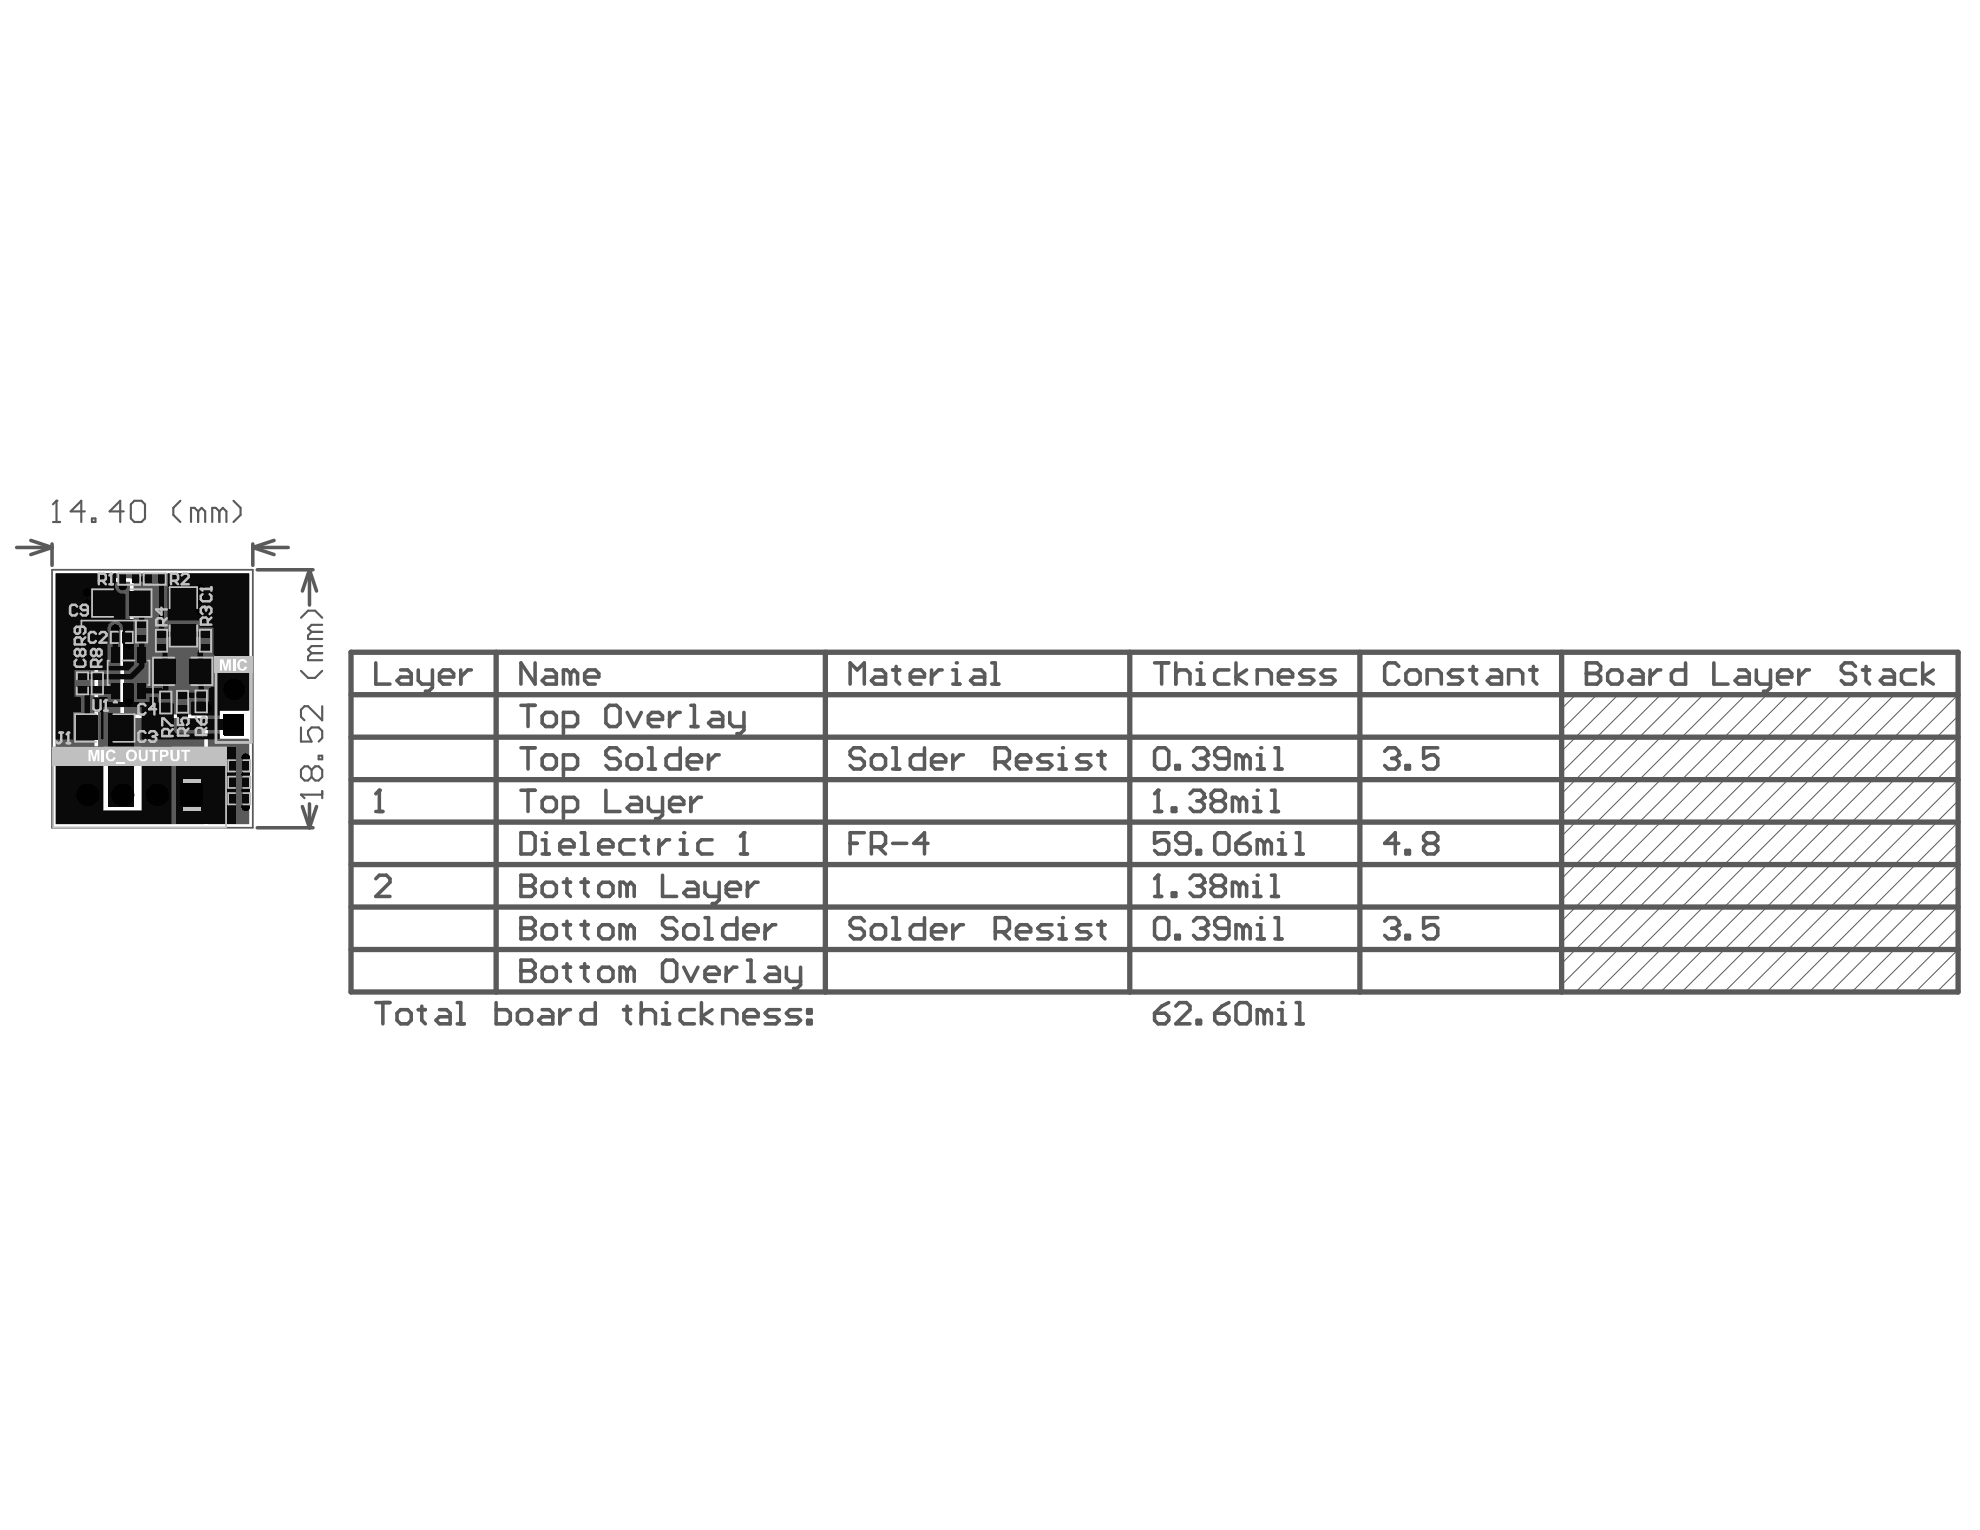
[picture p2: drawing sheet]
<svg xmlns="http://www.w3.org/2000/svg" width="279mm" height="216mm" viewBox="0 0 279 216" stroke-linecap="round" stroke-linejoin="round" font-family="sans-serif">
<g fill="none" stroke="#5a5a5a" stroke-width=".75">
<path d="M49.5 98h226.8M49.5 92h226.8v48h-226.8zM70 92v48M116.5 92v48M159.4 92v48M191.9 92v48M220.4 92v48M49.5 116h226.8M49.5 110h226.8M49.5 104h226.8M49.5 134h226.8M49.5 128h226.8"/>
<path d="M49.5 122h226.8"/>
</g>
<g fill="none" stroke="#5a5a5a" stroke-width=".14">
<path d="M222.3 98l-1.9 2M225.3 98l-4.9 5M228.3 98l-7.9 8M231.3 98l-10.9 11M234.3 98l-13.9 14M237.3 98l-16.9 17M240.3 98l-19.9 20M243.3 98l-22.9 23M246.3 98l-25.9 26M249.3 98l-28.9 29M252.3 98l-31.9 32M255.3 98l-34.9 35"/>
<path d="M258.3 98l-37.9 38M261.3 98l-40.9 41M264.3 98l-42 42M267.3 98l-42 42M270.3 98l-42 42M273.3 98l-42 42M276.3 98l-42 42M276.3 119l-21 21M276.3 116l-24 24M276.3 113l-27 27M276.3 110l-30 30M276.3 107l-33 33"/>
<path d="M276.3 104l-36 36M276.3 101l-39 39M276.3 137l-3 3M276.3 134l-6 6M276.3 131l-9 9M276.3 128l-12 12M276.3 125l-15 15M276.3 122l-18 18"/>
</g>
<path d="M53 93.5v3h2M56.5 94.5h1l.5 .5v1.5h-1.5l-.5-.5 .5-.5h1.5M59 94.5v1.5l.5 .5h1.5M61 94.5v2.5l-.5 .5h-.5M62 95.5h2v-.5l-.5-.5h-1l-.5 .5v1l.5 .5h1M65 94.5v2M66.5 94.5h-.5l-1 1M53 114.5h1M53.5 111.5v3M53 124l.5-.5h1l.5 .5v.5l-2 2h2" fill="none" stroke="#5a5a5a" stroke-width=".5"/>
<circle cx="53.5" cy="111.5" r=".25" fill="#5a5a5a"/>
<path d="M75.5 93.5v3l-2-3v3M77 94.5h1l.5 .5v1.5h-1.5l-.5-.5 .5-.5h1.5M80.5 95l-.5-.5h-.5v2M80.5 95v1.5M80.5 95l.5-.5 .5 .5v1.5M82.5 95.5h2v-.5l-.5-.5h-1l-.5 .5v1l.5 .5h1M53.5 111.5l-.5 .5M73.5 135.5v3h1.5l.5-.5v-.5l-.5-.5h-1.5" fill="none" stroke="#5a5a5a" stroke-width=".5"/>
<circle cx="73.5" cy="137" r=".25" fill="#5a5a5a"/>
<g fill="none" stroke="#5a5a5a" stroke-width=".5">
<path d="M73.5 135.5h1.5l.5 .5v.5l-.5 .5h-1.5M73.5 129.5v3h1.5l.5-.5v-.5l-.5-.5h-1.5M77 136.5h1l.5 .5v1l-.5 .5h-1l-.5-.5v-1zM79.5 136.5h1M80 136v2l.5 .5M82 136.5h1M82.5 136v2l.5 .5M84.5 137l.5-.5h1l.5 .5v1l-.5 .5h-1l-.5-.5zM88.5 137l-.5-.5h-.5v2M88.5 137v1.5M88.5 137l.5-.5 .5 .5v1.5M94 135.5h1l.5 .5v2l-.5 .5h-1l-.5-.5v-2z"/>
<path d="M96.5 136.5l1 2 1-2M99.5 137.5h2v-.5l-.5-.5h-1l-.5 .5v1l.5 .5h1M102.5 136.5v2M104 136.5h-.5l-1 1M105.5 135.5h.5v3M105.5 138.5h1M108.5 136.5h1l.5 .5v1.5h-1.5l-.5-.5 .5-.5h1.5M111 136.5v1.5l.5 .5h1.5M113 136.5v2.5l-.5 .5h-.5"/>
</g>
<circle cx="73.5" cy="131" r=".25" fill="#5a5a5a"/>
<g fill="none" stroke="#5a5a5a" stroke-width=".5">
<path d="M73.5 129.5h1.5l.5 .5v.5l-.5 .5h-1.5M73.5 123.5v3h1.5l.5-.5v-.5l-.5-.5h-1.5M77 130.5h1l.5 .5v1l-.5 .5h-1l-.5-.5v-1zM79.5 130.5h1M80 130v2l.5 .5M82 130.5h1M82.5 130v2l.5 .5M84.5 131l.5-.5h1l.5 .5v1l-.5 .5h-1l-.5-.5zM88.5 131l-.5-.5h-.5v2M88.5 131v1.5M88.5 131l.5-.5 .5 .5v1.5M95.5 130l-.5-.5h-1l-.5 .5v.5l.5 .5h1l.5 .5v.5l-.5 .5h-1l-.5-.5"/>
<path d="M97 130.5h1l.5 .5v1l-.5 .5h-1l-.5-.5v-1zM99.5 129.5h.5v3M99.5 132.5h1M104 129.5v3h-1.5l-.5-.5v-1l.5-.5h1.5M105 131.5h2v-.5l-.5-.5h-1l-.5 .5v1l.5 .5h1M108 130.5v2M109.5 130.5h-.5l-1 1"/>
</g>
<circle cx="73.5" cy="125" r=".25" fill="#5a5a5a"/>
<g fill="none" stroke="#5a5a5a" stroke-width=".5">
<path d="M73.5 117.5h1.5l.5 .5v2l-.5 .5h-1.5zM76.5 118.5h.5v2M73.5 123.5h1.5l.5 .5v.5l-.5 .5h-1.5M76.5 120.5h1M77 124.5h1l.5 .5v1l-.5 .5h-1l-.5-.5v-1zM79.5 124.5h1M80 124v2l.5 .5M82 124.5h1M82.5 124v2l.5 .5M84.5 125l.5-.5h1l.5 .5v1l-.5 .5h-1l-.5-.5zM88.5 125l-.5-.5h-.5v2M88.5 125v1.5"/>
<path d="M88.5 125l.5-.5 .5 .5v1.5M93.5 123.5v3h2M97 124.5h1l.5 .5v1.5h-1.5l-.5-.5 .5-.5h1.5M99.5 124.5v1.5l.5 .5h1.5M101.5 124.5v2.5l-.5 .5h-.5M102.5 125.5h2v-.5l-.5-.5h-1l-.5 .5v1l.5 .5h1M105.5 124.5v2M107 124.5h-.5l-1 1"/>
</g>
<circle cx="77" cy="117.5" r=".25" fill="#5a5a5a"/>
<path d="M79 119.5h2v-.5l-.5-.5h-1l-.5 .5v1l.5 .5h1M82 117.5h.5v3M84.5 119.5h2v-.5l-.5-.5h-1l-.5 .5v1l.5 .5h1M89.5 118.5h-1.5l-.5 .5v1l.5 .5h1.5M90.5 118.5h1M91 118v2l.5 .5M93 118.5v2M94.5 118.5h-.5l-1 1M96 118.5h.5v2M82 120.5h1M96 120.5h1" fill="none" stroke="#5a5a5a" stroke-width=".5"/>
<circle cx="96.5" cy="117.5" r=".25" fill="#5a5a5a"/>
<path d="M100.5 118.5h-1.5l-.5 .5v1l.5 .5h1.5M105 117.5v3M104.5 120.5h1" fill="none" stroke="#5a5a5a" stroke-width=".5"/>
<circle cx="105" cy="117.5" r=".25" fill="#5a5a5a"/>
<g fill="none" stroke="#5a5a5a" stroke-width=".5">
<path d="M73.5 99.5h2M74.5 99.5v3M97.5 99.5h.5v3M120 96.5v-3l1 1 1-1v3M123.5 94.5h1l.5 .5v1.5h-1.5l-.5-.5 .5-.5h1.5M126 94.5h1M126.5 94v2l.5 .5M128.5 95.5h2v-.5l-.5-.5h-1l-.5 .5v1l.5 .5h1M131.5 94.5v2M133 94.5h-.5l-1 1M134.4 94.5h.5v2M134.4 96.5h1"/>
<path d="M73.5 111.5h2M73.5 105.5h2M74.5 105.5v3M74.5 111.5v3M77 112.5h1l.5 .5v1l-.5 .5h-1l-.5-.5v-1zM77 100.5h1l.5 .5v1l-.5 .5h-1l-.5-.5v-1zM77 106.5h1l.5 .5v1l-.5 .5h-1l-.5-.5v-1zM79.5 114.5h1.5l.5-.5v-1l-.5-.5h-1.5v3M79.5 108.5h1.5l.5-.5v-1l-.5-.5h-1.5v3M79.5 102.5h1.5l.5-.5v-1l-.5-.5h-1.5v3M85.5 111.5v3h2M85.5 100l.5-.5h1l.5 .5v2l-.5 .5h-1l-.5-.5z"/>
<path d="M87.5 106l-.5-.5h-1l-.5 .5v.5l.5 .5h1l.5 .5v.5l-.5 .5h-1l-.5-.5M88.5 107l.5-.5h1l.5 .5v1l-.5 .5h-1l-.5-.5zM88.5 100.5l1 2 1-2M89 112.5h1l.5 .5v1.5h-1.5l-.5-.5 .5-.5h1.5M91.5 112.5v1.5l.5 .5h1.5M91.5 101.5h2v-.5l-.5-.5h-1l-.5 .5v1l.5 .5h1M91.5 105.5h.5v3M91.5 108.5h1M93.5 112.5v2.5l-.5 .5h-.5M94.5 113.5h2v-.5l-.5-.5h-1l-.5 .5v1l.5 .5h1M94.5 100.5v2M96 105.5v3h-1.5l-.5-.5v-1l.5-.5h1.5"/>
<path d="M96 100.5h-.5l-1 1M97 107.5h2v-.5l-.5-.5h-1l-.5 .5v1l.5 .5h1M97.5 112.5v2M97.5 102.5h1M99 112.5h-.5l-1 1M100 106.5v2M100.5 100.5h1l.5 .5v1.5h-1.5l-.5-.5 .5-.5h1.5M101.5 106.5h-.5l-1 1M103 100.5v1.5l.5 .5h1.5M105 117.5l-.5 .5M105 100.5v2.5l-.5 .5h-.5"/>
</g>
<circle cx="134.9" cy="93.5" r=".25" fill="#5a5a5a"/>
<g fill="none" stroke="#5a5a5a" stroke-width=".5">
<path d="M137.4 94.5h1l.5 .5v1.5h-1.5l-.5-.5 .5-.5h1.5M139.9 96.5h1M139.9 93.5h.5v3M122 130l-.5-.5h-1l-.5 .5v.5l.5 .5h1l.5 .5v.5l-.5 .5h-1l-.5-.5M123 131l.5-.5h1l.5 .5v1l-.5 .5h-1l-.5-.5zM126 129.5h.5v3M126 132.5h1M130.5 129.5v3h-1.5l-.5-.5v-1l.5-.5h1.5M131.5 131.5h2v-.5l-.5-.5h-1l-.5 .5v1l.5 .5h1M134.4 130.5v2M135.9 130.5h-.5l-1 1M140.4 131.5h1.5l.5-.5v-1l-.5-.5h-1.5v3"/>
<path d="M141.4 131.5l1 1M143.4 131.5h2v-.5l-.5-.5h-1l-.5 .5v1l.5 .5h1M148.4 130.5h-1.5l-.5 .5 .5 .5h1l.5 .5-.5 .5h-1.5M149.4 132.5h1M149.4 130.5h.5v2"/>
</g>
<circle cx="149.9" cy="129.5" r=".25" fill="#5a5a5a"/>
<g fill="none" stroke="#5a5a5a" stroke-width=".5">
<path d="M120 119h1M122 117.5h-2v3M122 106l-.5-.5h-1l-.5 .5v.5l.5 .5h1l.5 .5v.5l-.5 .5h-1l-.5-.5M123 119.5h1.5l.5-.5v-1l-.5-.5h-1.5v3M123 107l.5-.5h1l.5 .5v1l-.5 .5h-1l-.5-.5zM124 119.5l1 1M126 119h2M126 105.5h.5v3M126 108.5h1M130.5 105.5v3h-1.5l-.5-.5v-1l.5-.5h1.5M131 119h-2l1.5-1.5v3M131.5 107.5h2v-.5l-.5-.5h-1l-.5 .5v1l.5 .5h1"/>
<path d="M134.4 106.5v2M135.9 106.5h-.5l-1 1M140.4 107.5h1.5l.5-.5v-1l-.5-.5h-1.5v3M141.4 107.5l1 1M143.4 107.5h2v-.5l-.5-.5h-1l-.5 .5v1l.5 .5h1M148.4 106.5h-1.5l-.5 .5 .5 .5h1l.5 .5-.5 .5h-1.5M149.4 108.5h1M149.4 106.5h.5v2M153.9 130.5h-1.5l-.5 .5 .5 .5h1l.5 .5-.5 .5h-1.5M154.9 130.5h1M155.4 130v2l.5 .5"/>
</g>
<circle cx="149.9" cy="105.5" r=".25" fill="#5a5a5a"/>
<path d="M162.9 93.5h2M163.9 93.5v3M165.9 93.5v3M165.9 95l.5-.5h1l.5 .5v1.5M168.9 94.5h.5v2M168.9 96.5h1M153.9 106.5h-1.5l-.5 .5 .5 .5h1l.5 .5-.5 .5h-1.5M154.9 106.5h1M155.4 106v2l.5 .5" fill="none" stroke="#5a5a5a" stroke-width=".5"/>
<circle cx="169.4" cy="93.5" r=".25" fill="#5a5a5a"/>
<path d="M173.4 94.5h-1.5l-.5 .5v1l.5 .5h1.5M174.4 93.5v3M175.9 94.5l-1.5 1 1.5 1M177.4 96.5v-2h1.5l.5 .5v1.5M180.4 95.5h2v-.5l-.5-.5h-1l-.5 .5v1l.5 .5h1M185.4 94.5h-1.5l-.5 .5 .5 .5h1l.5 .5-.5 .5h-1.5M188.4 94.5h-1.5l-.5 .5 .5 .5h1l.5 .5-.5 .5h-1.5M163.4 129.5h1l.5 .5v2l-.5 .5h-1l-.5-.5v-2zM165.9 132h.5v.5h-.5zM168.4 130l.5-.5h1l.5 .5v.5" fill="none" stroke="#5a5a5a" stroke-width=".5"/>
<circle cx="170.4" cy="130.5" r=".25" fill="#5a5a5a"/>
<path d="M169.4 131h.5M169.9 131l.5 .5v.5l-.5 .5h-1l-.5-.5M170.4 130.5l-.5 .5M173.4 131h-1.5l-.5-.5v-.5l.5-.5h1l.5 .5v2l-.5 .5h-1l-.5-.5M175.4 131l-.5-.5h-.5v2M175.4 131v1.5M175.4 131l.5-.5 .5 .5v1.5M177.4 132.5h1M177.4 130.5h.5v2" fill="none" stroke="#5a5a5a" stroke-width=".5"/>
<circle cx="177.9" cy="129.5" r=".25" fill="#5a5a5a"/>
<path d="M162.9 126.5h1M163.4 123.5v3M179.9 132.5h1M179.9 129.5h.5v3" fill="none" stroke="#5a5a5a" stroke-width=".5"/>
<circle cx="163.4" cy="123.5" r=".25" fill="#5a5a5a"/>
<path d="M163.4 123.5l-.5 .5M165.4 126h.5v.5h-.5zM167.9 124l.5-.5h1l.5 .5v.5" fill="none" stroke="#5a5a5a" stroke-width=".5"/>
<circle cx="169.9" cy="124.5" r=".25" fill="#5a5a5a"/>
<path d="M168.9 125h.5M169.4 125l.5 .5v.5l-.5 .5h-1l-.5-.5M169.9 124.5l-.5 .5M171.4 125h1M171.4 125l-.5 .5v.5l.5 .5h1l.5-.5v-.5l-.5-.5M171.4 125l-.5-.5v-.5l.5-.5h1l.5 .5v.5l-.5 .5M174.9 125l-.5-.5h-.5v2M174.9 125v1.5M174.9 125l.5-.5 .5 .5v1.5M176.9 126.5h1M176.9 124.5h.5v2" fill="none" stroke="#5a5a5a" stroke-width=".5"/>
<circle cx="177.4" cy="123.5" r=".25" fill="#5a5a5a"/>
<g fill="none" stroke="#5a5a5a" stroke-width=".5">
<path d="M164.9 117.5h-2v1.5l1-.5h.5l.5 .5v1l-.5 .5h-1l-.5-.5M167.9 119h-1.5l-.5-.5v-.5l.5-.5h1l.5 .5v2l-.5 .5h-1l-.5-.5M171.4 118l.5-.5h1l.5 .5v2l-.5 .5h-1l-.5-.5zM174.4 119h1.5l.5 .5v.5l-.5 .5h-1l-.5-.5zM176.4 117.5l-1 .5-1 1M178.4 119l-.5-.5h-.5v2M178.4 119v1.5M178.4 119l.5-.5 .5 .5v1.5M180.4 118.5h.5v2M168.9 120h.5v.5h-.5zM179.4 126.5h1M179.4 123.5h.5v3"/>
<path d="M180.4 120.5h1"/>
</g>
<circle cx="180.9" cy="117.5" r=".25" fill="#5a5a5a"/>
<path d="M162.9 114.5h1M163.4 111.5v3M182.9 117.5h.5v3M182.9 120.5h1" fill="none" stroke="#5a5a5a" stroke-width=".5"/>
<circle cx="163.4" cy="111.5" r=".25" fill="#5a5a5a"/>
<path d="M163.4 111.5l-.5 .5M165.4 114h.5v.5h-.5zM167.9 112l.5-.5h1l.5 .5v.5" fill="none" stroke="#5a5a5a" stroke-width=".5"/>
<circle cx="169.9" cy="112.5" r=".25" fill="#5a5a5a"/>
<path d="M168.9 113h.5M169.4 113l.5 .5v.5l-.5 .5h-1l-.5-.5M169.9 112.5l-.5 .5M171.4 113h1M171.4 113l-.5 .5v.5l.5 .5h1l.5-.5v-.5l-.5-.5M171.4 113l-.5-.5v-.5l.5-.5h1l.5 .5v.5l-.5 .5M174.9 113l-.5-.5h-.5v2M174.9 113v1.5M174.9 113l.5-.5 .5 .5v1.5M176.9 114.5h1M176.9 112.5h.5v2" fill="none" stroke="#5a5a5a" stroke-width=".5"/>
<circle cx="177.4" cy="111.5" r=".25" fill="#5a5a5a"/>
<path d="M163.4 105.5h1l.5 .5v2l-.5 .5h-1l-.5-.5v-2zM165.9 108h.5v.5h-.5zM168.4 106l.5-.5h1l.5 .5v.5M179.4 114.5h1M179.4 111.5h.5v3" fill="none" stroke="#5a5a5a" stroke-width=".5"/>
<circle cx="170.4" cy="106.5" r=".25" fill="#5a5a5a"/>
<path d="M169.4 107h.5M169.9 107l.5 .5v.5l-.5 .5h-1l-.5-.5M170.4 106.5l-.5 .5M173.4 107h-1.5l-.5-.5v-.5l.5-.5h1l.5 .5v2l-.5 .5h-1l-.5-.5M175.4 107l-.5-.5h-.5v2M175.4 107v1.5M175.4 107l.5-.5 .5 .5v1.5M177.4 108.5h1M177.4 106.5h.5v2" fill="none" stroke="#5a5a5a" stroke-width=".5"/>
<circle cx="177.9" cy="105.5" r=".25" fill="#5a5a5a"/>
<g fill="none" stroke="#5a5a5a" stroke-width=".5">
<path d="M197.4 94l-.5-.5h-1l-.5 .5v2l.5 .5h1l.5-.5M198.4 95l.5-.5h1l.5 .5v1l-.5 .5h-1l-.5-.5zM201.4 96.5v-2h1.5l.5 .5v1.5M206.4 94.5h-1.5l-.5 .5 .5 .5h1l.5 .5-.5 .5h-1.5M207.4 94.5h1M207.9 94v2l.5 .5M210.4 94.5h1l.5 .5v1.5h-1.5l-.5-.5 .5-.5h1.5M212.9 96.5v-2h1.5l.5 .5v1.5M215.9 94.5h1M216.4 94v2l.5 .5M179.9 108.5h1M179.9 105.5h.5v3"/>
<path d="M195.4 130l.5-.5h1l.5 .5v.5"/>
</g>
<circle cx="197.4" cy="130.5" r=".25" fill="#5a5a5a"/>
<path d="M195.4 106l.5-.5h1l.5 .5v.5M197.4 119h-2l1.5-1.5v3M201.4 119l-.5-.5v-.5l.5-.5h1l.5 .5v.5l-.5 .5M201.4 119l-.5 .5v.5l.5 .5h1l.5-.5v-.5l-.5-.5M201.4 119h1M196.4 131h.5M196.9 131l.5 .5v.5l-.5 .5h-1l-.5-.5M197.4 130.5l-.5 .5M198.4 132h.5v.5h-.5zM198.4 120h.5v.5h-.5zM202.9 129.5h-2v1.5l1-.5h.5l.5 .5v1l-.5 .5h-1l-.5-.5" fill="none" stroke="#5a5a5a" stroke-width=".5"/>
<circle cx="197.4" cy="106.5" r=".25" fill="#5a5a5a"/>
<path d="M223.9 93.5v3h1.5l.5-.5v-.5l-.5-.5h-1.5M196.4 107h.5M196.9 107l.5 .5v.5l-.5 .5h-1l-.5-.5M197.4 106.5l-.5 .5M198.4 108h.5v.5h-.5zM202.9 105.5h-2v1.5l1-.5h.5l.5 .5v1l-.5 .5h-1l-.5-.5" fill="none" stroke="#5a5a5a" stroke-width=".5"/>
<circle cx="223.9" cy="95" r=".25" fill="#5a5a5a"/>
<g fill="none" stroke="#5a5a5a" stroke-width=".5">
<path d="M223.9 93.5h1.5l.5 .5v.5l-.5 .5h-1.5M226.9 95l.5-.5h1l.5 .5v1l-.5 .5h-1l-.5-.5zM230.4 94.5h1l.5 .5v1.5h-1.5l-.5-.5 .5-.5h1.5M232.9 94.5v2M234.4 94.5h-.5l-1 1M237.8 93.5v3h-1.4l-.5-.5v-1l.5-.5h1.4M241.8 93.5v3h2M245.3 94.5h1l.5 .5v1.5h-1.5l-.5-.5 .5-.5h1.5M247.8 94.5v1.5l.5 .5h1.5M249.8 94.5v2.5l-.5 .5h-.5M250.8 95.5h2v-.5l-.5-.5h-1l-.5 .5v1l.5 .5h1M253.8 94.5v2"/>
<path d="M255.3 94.5h-.5l-1 1M261.8 94l-.5-.5h-1l-.5 .5v.5l.5 .5h1l.5 .5v.5l-.5 .5h-1l-.5-.5M262.8 94.5h1M263.3 94v2l.5 .5M265.8 94.5h1l.5 .5v1.5h-1.5l-.5-.5 .5-.5h1.5M270.3 94.5h-1.5l-.5 .5v1l.5 .5h1.5M271.3 93.5v3M272.8 94.5l-1.5 1 1.5 1M53 141.5h2M54 141.5v3M56 143l.5-.5h1l.5 .5v1l-.5 .5h-1l-.5-.5zM59 142.5h1"/>
<path d="M59.5 142v2l.5 .5M62 142.5h1l.5 .5v1.5h-1.5l-.5-.5 .5-.5h1.5M64.5 141.5h.5v3M64.5 144.5h1M70 141.5v3h1.5l.5-.5v-1l-.5-.5h-1.5M73 143l.5-.5h1l.5 .5v1l-.5 .5h-1l-.5-.5zM76.5 142.5h1l.5 .5v1.5h-1.5l-.5-.5 .5-.5h1.5M79 142.5v2M80.5 142.5h-.5l-1 1M84 141.5v3h-1.5l-.5-.5v-1l.5-.5h1.5M88 142.5h1M88.5 142v2l.5 .5"/>
<path d="M90.5 143l.5-.5h1l.5 .5v1.5M90.5 141.5v3M93.5 144.5h1M93.5 142.5h.5v2"/>
</g>
<circle cx="94" cy="141.5" r=".25" fill="#5a5a5a"/>
<g fill="none" stroke="#5a5a5a" stroke-width=".5">
<path d="M98 142.5h-1.5l-.5 .5v1l.5 .5h1.5M99 141.5v3M100.5 142.5l-1.5 1 1.5 1M102 144.5v-2h1.5l.5 .5v1.5M105 143.5h2v-.5l-.5-.5h-1l-.5 .5v1l.5 .5h1M110 142.5h-1.5l-.5 .5 .5 .5h1l.5 .5-.5 .5h-1.5M113 142.5h-1.5l-.5 .5 .5 .5h1l.5 .5-.5 .5h-1.5M114 142.5h.5v.5h-.5zM114 144h.5v.5h-.5zM162.9 143h1.5l.5 .5v.5l-.5 .5h-1l-.5-.5zM164.9 141.5l-1 .5-1 1M165.9 142l.5-.5h1l.5 .5v.5l-2 2h2"/>
<path d="M168.9 144h.5v.5h-.5zM171.4 143h1.5l.5 .5v.5l-.5 .5h-1l-.5-.5zM173.4 141.5l-1 .5-1 1M174.4 142l.5-.5h1l.5 .5v2l-.5 .5h-1l-.5-.5zM178.4 143l-.5-.5h-.5v2M178.4 143v1.5M178.4 143l.5-.5 .5 .5v1.5M180.4 142.5h.5v2M180.4 144.5h1"/>
</g>
<circle cx="180.9" cy="141.5" r=".25" fill="#5a5a5a"/>
<g fill="none" stroke="#5a5a5a" stroke-width=".5">
<path d="M2.3 77.3h5M4.3 76.3l3 1M7.3 77.3l-3 1M7.3 76.8v3M35.7 77.3l3 1M35.7 77.3h5M35.7 76.8v3M38.7 76.3l-3 1M36.3 80.4h7.9M43.7 80.4l1 3M43.7 80.4l-1 3M43.7 80.4v5"/>
<path d="M36.3 116.8h7.9M42.7 113.8l1 3M43.7 113.4v3.4M44.7 113.8l-1 3M182.9 144.5h1M182.9 141.5h.5v3"/>
</g>
<path d="M7.3 80.4h28.4v36.4h-28.4z" fill="none" stroke="#5a5a5a" stroke-width=".25"/>
<path d="M7.5 73.7h1M8 70.7v3" fill="none" stroke="#5a5a5a" stroke-width=".3"/>
<circle cx="8" cy="70.7" r=".15" fill="#5a5a5a"/>
<g fill="none" stroke="#5a5a5a" stroke-width=".3">
<path d="M8 70.7l-.5 .5M12 72.2h-2l1.5-1.5v3M13 73.2h.5v.5h-.5zM17.5 72.2h-2l1.5-1.5v3M18.5 71.2l.5-.5h1l.5 .5v2l-.5 .5h-1l-.5-.5zM25.5 70.7l-1 1v1l1 1M28 72.2l-.5-.5h-.5v2M28 72.2v1.5M28 72.2l.5-.5 .5 .5v1.5M30.9 72.2l-.4-.5h-.5v2M30.9 72.2v1.5M30.9 72.2l.5-.5 .5 .5v1.5"/>
<path d="M32.9 70.7l1 1v1l-1 1M42.5 112.1h3M45.5 111.6v1"/>
</g>
<circle cx="42.5" cy="112.1" r=".15" fill="#5a5a5a"/>
<g fill="none" stroke="#5a5a5a" stroke-width=".3">
<path d="M42.5 94.7l1 1h1l1-1M42.5 87.2l1-1h1l1 1M44 89.2l-.5 .5v.5h2M44 92.2l-.5 .5v.5h2M44 92.2h1.5M44 89.2h1.5M45.5 99.7v2l-2-2h-.5l-.5 .5v1l.5 .5M45.5 91.2h-1.5l-.5 .5 .5 .5M45.5 88.2h-1.5l-.5 .5 .5 .5M42.5 112.1l.5 .5M42.5 102.6v2h1.5l-.5-1v-.5l.5-.5h1l.5 .5v1l-.5 .5M44 108.6l-.5-.5h-.5l-.5 .5v1l.5 .5h.5l.5-.5"/>
<path d="M44 108.6l.5-.5h.5l.5 .5v1l-.5 .5h-.5l-.5-.5M44 108.6v1M45 106.6h.5v.5h-.5z"/>
</g>
<g fill="#5a5a5a">
<path d="M7.9 80.9h27.3v19.3l-.2 .1h-4v3.9h4l.2 .1v12h-5.9v-15a.51 .51 0 0 0-.5-.5h-11.3v-11.3l.9-.1 .4-.2v-.2v-6.9l-.2-.4-.3-.1h-4.6l-.3 .2-.1 .4v25.8h-5.4z"/>
<path d="M13.8 82.1l4.5 .1v6.7h-1.3v12.4h11.8v15h-4.6v-8.3h-10.4z"/>
</g>
<g fill="#000">
<circle cx="12.3" cy="83.6" r=".59"/>
<circle cx="12.3" cy="86.7" r=".59"/>
<circle cx="12.3" cy="85.2" r=".59"/>
<circle cx="16.3" cy="88.7" r=".59"/>
<circle cx="17.3" cy="82.7" r=".59"/>
<circle cx="18.1" cy="91" r=".59"/>
<circle cx="18.2" cy="99.1" r=".59"/>
<circle cx="28.3" cy="86.2" r=".59"/>
<circle cx="28.3" cy="84.6" r=".59"/>
<circle cx="28.3" cy="83" r=".59"/>
<circle cx="29.4" cy="99.9" r=".59"/>
<circle cx="33" cy="97.3" r="1.48"/>
<circle cx="12.3" cy="112.2" r="1.57"/>
<circle cx="17.2" cy="112.2" r="1.57"/>
<circle cx="22.2" cy="112.2" r="1.57"/>
<circle cx="22.4" cy="100.1" r=".59"/>
<circle cx="34.7" cy="109.2" r=".59"/>
<circle cx="34.7" cy="111.6" r=".59"/>
<circle cx="34.7" cy="106.9" r=".59"/>
<circle cx="34.7" cy="113.9" r=".59"/>
</g>
<g fill="#000">
<path d="M25.5 110.6h3.1v3.1h-3.1z" fill-rule="evenodd"/>
<path d="M31.5 100.8h3v3h-3z" fill-rule="evenodd"/>
</g>
<g fill="#0a0a0a">
<path d="M7.9 105.3h6.7v9.1h5.4v-9.1h4.2v11h-16.3z"/>
<path d="M13.2 98.4h2v.7h2.2v-2.7l1.3-.1 .2 .3v2.5h2.2v-.7h1.2v.8h2.1l.1 .2v3.6l.2 .3 .2 .2h6.1v.7l-.2 .1h-10.8v-4.5h-5.4v4.5h-.3v-3.8h-1.1z"/>
<path d="M23.7 80.9h11.5v19.3l-.2 .1h-4v.7h-4l-.1-1.8 .1-.2h2.5v-1.9l.2-.1h.6v-4.5l-.2-.2v-3.8h-2v-1h-4.4z"/>
<path d="M7.9 80.9h8.5v1.3a1.1 1.1 0 0 0 0 1.1 1.1 1.1 0 0 0 1.1 .5l.2 .1v3.4h1.2v6.5l-.7 .8h-7.7v3.7l.9 .1v2.1h-1.1v3.8h-2.4zM15.7 87.8a1.09 1.09 0 0 0-.4 1.5v1.5h-.1v3.2h2.2v-3.2h-.2v-1.5a1.1 1.1 0 0 0-.2-1.4 1.1 1.1 0 0 0-1.3-.1z"/>
</g>
<g fill="none" stroke="#0a0a0a" stroke-width=".75">
<path d="M11.7 97.5h-.1M12.3 97.5v4.9M16.3 88.7v3.7M17.3 81.7v1M17.3 82.7h.1M18.1 89.9v1.1M18.1 97.5l.1 1.6M19.2 81.7h1.7M19.7 85.1l.3 .3v2.8M20 90v4l-1.5 1.5h-6.9M22.8 91.3l.5 .5 .1 6.4-.7-.7h-2.7M22.8 81.7v7.8h6.2"/>
<path d="M28.4 99.9h1M29 91.3l-.7 .7 .1 6.1h-2.6M22.4 100.1h1M34.7 106.9v1.2M34.7 109.2v1.2M34.7 111.6v2.3"/>
</g>
<g fill="#0a0a0a">
<path d="M25 99.5h1.5v3.5h-1.5z" fill-rule="evenodd"/>
<path d="M25.1 101.5h9.3v1.5h-9.3z" fill-rule="evenodd"/>
<path d="M24.9 105.4h8.4v10.9h-8.4z" fill-rule="evenodd"/>
<path d="M15.3 100.6h3.6v13.2h-3.6z" fill-rule="evenodd"/>
<path d="M11 96.9h5.8v1h-5.8z" fill-rule="evenodd"/>
<path d="M31.6 100.9h2.8v2.9h-2.8z" fill-rule="evenodd"/>
</g>
<g fill="#000">
<circle cx="12.3" cy="83.6" r=".59"/>
<circle cx="12.3" cy="86.7" r=".59"/>
<circle cx="12.3" cy="85.2" r=".59"/>
<circle cx="16.3" cy="88.7" r=".59"/>
<circle cx="17.3" cy="82.7" r=".59"/>
<circle cx="18.1" cy="91" r=".59"/>
<circle cx="18.2" cy="99.1" r=".59"/>
<circle cx="28.3" cy="86.2" r=".59"/>
<circle cx="28.3" cy="84.6" r=".59"/>
<circle cx="28.3" cy="83" r=".59"/>
<circle cx="29.4" cy="99.9" r=".59"/>
<circle cx="33" cy="97.3" r="1.48"/>
<circle cx="12.3" cy="112.2" r="1.57"/>
<circle cx="17.2" cy="112.2" r="1.57"/>
<circle cx="22.2" cy="112.2" r="1.57"/>
<circle cx="22.4" cy="100.1" r=".59"/>
<circle cx="34.7" cy="109.2" r=".59"/>
<circle cx="34.7" cy="111.6" r=".59"/>
<circle cx="34.7" cy="106.9" r=".59"/>
<circle cx="34.7" cy="113.9" r=".59"/>
</g>
<g fill="#000">
<path d="M25.5 110.6h3.1v3.1h-3.1z" fill-rule="evenodd"/>
<path d="M31.5 100.8h3v3h-3z" fill-rule="evenodd"/>
</g>
<g fill="#0a0a0a">
<path d="M24.1 88h3.5v3h-3.5z" fill-rule="evenodd"/>
<path d="M24.1 83h3.5v3h-3.5z" fill-rule="evenodd"/>
<path d="M17.7 89.3h.9v1.3h-.9z" fill-rule="evenodd"/>
<path d="M15.8 89.3h.9v1.3h-.9z" fill-rule="evenodd"/>
<path d="M10.8 101h3v3.5h-3z" fill-rule="evenodd"/>
<path d="M15.8 101h3v3.5h-3z" fill-rule="evenodd"/>
<path d="M26.8 93h3v3.5h-3z" fill-rule="evenodd"/>
<path d="M21.8 93h3v3.5h-3z" fill-rule="evenodd"/>
<path d="M34.2 107.4h.9v1.3h-.9z" fill-rule="evenodd"/>
<path d="M32.4 107.4h.9v1.3h-.9z" fill-rule="evenodd"/>
<path d="M34.2 109.8h.9v1.2h-.9z" fill-rule="evenodd"/>
<path d="M32.4 109.8h.9v1.2h-.9z" fill-rule="evenodd"/>
<path d="M34.2 112.1h.9v1.2h-.9z" fill-rule="evenodd"/>
<path d="M32.4 112.1h.9v1.2h-.9z" fill-rule="evenodd"/>
<path d="M11 95.1h1.3v.9h-1.3z" fill-rule="evenodd"/>
<path d="M11 96.9h1.3v.9h-1.3z" fill-rule="evenodd"/>
<path d="M13.2 83.3h3v3.5h-3z" fill-rule="evenodd"/>
<path d="M18.2 83.3h3v3.5h-3z" fill-rule="evenodd"/>
<path d="M18.7 81.1h.9v1.2h-.9z" fill-rule="evenodd"/>
<path d="M16.9 81.1h.9v1.2h-.9z" fill-rule="evenodd"/>
<path d="M22.3 81.1h.9v1.2h-.9z" fill-rule="evenodd"/>
<path d="M20.5 81.1h.9v1.2h-.9z" fill-rule="evenodd"/>
<path d="M28.4 89h1.2v.9h-1.2z" fill-rule="evenodd"/>
<path d="M28.4 90.9h1.2v.9h-1.2z" fill-rule="evenodd"/>
<path d="M22.2 89h1.2v.9h-1.2z" fill-rule="evenodd"/>
<path d="M22.2 90.9h1.2v.9h-1.2z" fill-rule="evenodd"/>
<path d="M25.1 97.7h1.3v.9h-1.3z" fill-rule="evenodd"/>
<path d="M25.1 99.5h1.3v.9h-1.3z" fill-rule="evenodd"/>
<path d="M27.8 97.6h1.2v.9h-1.2z" fill-rule="evenodd"/>
<path d="M27.8 99.5h1.2v.9h-1.2z" fill-rule="evenodd"/>
<path d="M22.8 97.8h1.2v.9h-1.2z" fill-rule="evenodd"/>
<path d="M22.8 99.6h1.2v.9h-1.2z" fill-rule="evenodd"/>
<path d="M13.1 96.9h1.3v.9h-1.3z" fill-rule="evenodd"/>
<path d="M13.1 95.1h1.3v.9h-1.3z" fill-rule="evenodd"/>
<path d="M19.4 89.6h1.2v.9h-1.2z" fill-rule="evenodd"/>
<path d="M19.4 87.7h1.2v.9h-1.2z" fill-rule="evenodd"/>
<path d="M15.7 96.4h1.2v2.2h-1.2z" fill-rule="evenodd"/>
<path d="M17.5 96.4h1.2v2.2h-1.2z" fill-rule="evenodd"/>
<path d="M19.4 96.4h1.2v2.2h-1.2z" fill-rule="evenodd"/>
<path d="M19.4 91.3h1.2v2.2h-1.2z" fill-rule="evenodd"/>
<path d="M15.7 91.3h1.2v2.2h-1.2z" fill-rule="evenodd"/>
</g>
<g fill="none" stroke="#c0c0c0" stroke-width=".25">
<path d="M10.8 95.9v-1h1.6v1M10.8 97v1h1.6v-1M12.9 94.9h1.6v3.1h-1.6zM15.4 93.2h-.2v3.5h.2M16 83.1h-3v3.9h3M16 99.1l.3-.2 .2 .2zM16.6 89.1h-1v1.6h1M16.7 80.9h3.1v1.6h-3.1zM17.3 93.2h1.7M17.7 89.1h1v1.6h-1M18.4 83.1h3v3.9h-3M19.2 87.6v3.1h1.6v-3.1h-9.3v.8"/>
<path d="M20.3 80.9h3.1v1.6h-3.1zM20.9 93.2h.2v3.5h-.2M21.6 96.7h3M22 88.9h1.6v3.1h-1.6zM22.6 97.6h1.6v3.1h-1.6zM23.9 85.8v-3h3.9v3M23.9 88.2v3h3.9v-3M24.6 92.8h-3l-.1 6.8M25 97.5h1.6v3.1h-1.6zM27 92.8h3v3.9h-3M27.6 97.4h1.6v3.1h-1.6zM28.2 88.9h1.6v3.1h-1.6z"/>
<path d="M7.5 105.5h24.4v11.3h-24.4zM13.6 100.8h-3v3.9h3M16 100.8h3v3.9h-3M33.2 107.3h-1v1.6h1M33.2 109.6h-1v1.6h1M33.2 111.9h-1v1.6h1M34.3 107.3h1v1.6h-1M34.3 109.6h1v1.6h-1M34.3 111.9h1v1.6h-1"/>
</g>
<path d="M30.5 94.8h5v10h-5z" fill="none" stroke="#c0c0c0" stroke-width=".39"/>
<path d="M12.9 94.8v3.2M16.6 82.5h3.2M19.1 87.5v3.2M20.2 82.5h3.2M23.6 88.8v3.2M24.2 97.5v3.2M26.6 97.4v3.2M29.2 97.4v3.2M29.8 88.8v3.2" fill="none" stroke="#c0c0c0" stroke-width=".14"/>
<g fill="#c0c0c0">
<path d="M25.8 109.9h2.5v.5h-2.5z" fill-rule="evenodd"/>
<path d="M25.8 113.9h2.5v.6h-2.5z" fill-rule="evenodd"/>
</g>
<path d="M28.3 83.1h1.5M28.6 83.8l-.3 .3v.5l.3 .2h1l.2-.2v-.5l-.2-.3M29.8 82.8v.5" fill="none" stroke="#c0c0c0" stroke-width=".35"/>
<circle cx="28.3" cy="83.1" r=".18" fill="#c0c0c0"/>
<path d="M13.5 89.4l-.2-.2h-.5l-.3 .2v1l.3 .3h.5l.2-.3M14 89.4l.3-.2h.5l.2 .2v.3l-1 1h1M28.3 83.1l.3 .2M20.5 103.4l-.2-.2h-.5l-.3 .2v1l.3 .3h.5l.2-.3M21 103.4l.3-.2h.5l.2 .2v.3" fill="none" stroke="#c0c0c0" stroke-width=".35"/>
<circle cx="22" cy="103.7" r=".18" fill="#c0c0c0"/>
<g fill="none" stroke="#c0c0c0" stroke-width=".35">
<path d="M10.8 93.1l-.3 .2v.5l.3 .3h1l.2-.3v-.5l-.2-.2M10.9 85.6l-.3-.3h-.5l-.2 .3v1l.2 .2h.5l.3-.2M11.3 91.8l-.3-.2h-.2l-.3 .2v.5l.3 .3h.2l.3-.3M11.3 91.8l.2-.2h.3l.2 .2v.5l-.2 .3h-.3l-.2-.3M11.3 91.8v.5M12.4 86.1h-.8l-.2-.3v-.2l.2-.3h.5l.3 .3v1l-.3 .2h-.5l-.2-.2M20.5 99.6l-.2-.3h-.5l-.3 .3v1l.3 .2h.5l.2-.2M8.4 103.4h.5M8.6 103.4v1.2l-.2 .3h-.3l-.2-.3M9.4 104.9h.5M9.6 103.4v1.5M21.5 103.9h.3"/>
<path d="M21.8 103.9l.2 .3v.2l-.2 .3h-.5l-.3-.3M22 103.7l-.2 .2M22 100.1h-1l.8-.8v1.5"/>
</g>
<circle cx="9.6" cy="103.4" r=".18" fill="#c0c0c0"/>
<path d="M13.9 82h.8l.2-.3v-.5l-.2-.2h-.8v1.4M14.4 82l.5 .4M15.4 82.4h.5M15.7 81v1.4M9.6 103.4l-.2 .2" fill="none" stroke="#c0c0c0" stroke-width=".35"/>
<circle cx="15.7" cy="81" r=".18" fill="#c0c0c0"/>
<path d="M15.7 81l-.3 .2M24.1 82h.8l.2-.3v-.5l-.2-.2h-.8v1.4M24.6 82l.5 .4M25.6 81.2l.3-.2h.5l.2 .2v.3l-1 .9h1M28.8 85.6h-.2l-.3 .3v.5l.3 .2M29.3 88.1v-.7l-.2-.3h-.5l-.3 .3v.7h1.5M29.8 87.1l-.5 .5" fill="none" stroke="#c0c0c0" stroke-width=".35"/>
<circle cx="28.8" cy="85.6" r=".18" fill="#c0c0c0"/>
<g fill="none" stroke="#c0c0c0" stroke-width=".35">
<path d="M11.3 88.4v.8l-.3 .2h-.2l-.3-.2v-.5l.3-.3h1l.2 .3v.5l-.2 .2M11.5 90.9v-.7l-.2-.3h-.5l-.3 .3v.7h1.5M12 89.9l-.5 .5M13.2 98.8v1.2l.2 .3h.5l.3-.3v-1.2M13.6 91.8l-.3-.2h-.2l-.3 .2v.5l.3 .3h.2l.3-.3M13.6 91.8l.2-.2h.3l.2 .2v.5l-.2 .3h-.3l-.2-.3M13.6 91.8v.5M13.8 94.1v-.8l-.2-.2h-.5l-.3 .2v.8h1.5M14.3 93.1l-.5 .5M14.9 98.8v1.5M22.8 85.7v1l-.8-.7h1.5M23 88.2v-.7l-.2-.3h-.5l-.3 .3v.7h1.5"/>
<path d="M23.5 87.2l-.5 .5M28.8 85.6l.3 .3M29.1 85.9v.2M29.1 85.9l.2-.3h.3l.2 .3v.5l-.2 .2M14.7 100.3h.5M22.9 102.4v-1h.2l1 1h.3M23.9 103.9v-.8l-.3-.2h-.5l-.2 .2v.8h1.5M24.4 102.9l-.5 .5M25.1 101.3v1h.8l-.3-.5v-.2l.3-.3h.5l.2 .3v.5l-.2 .2M26.1 103.8v-.8l-.2-.2h-.5l-.3 .2v.8h1.5M26.6 102.8l-.5 .5M27.6 101.2l.3 .5 .5 .5"/>
<path d="M28.4 101.5l.2-.3h.3l.2 .3v.5l-.2 .2h-.5zM28.6 103.7v-.7l-.2-.3h-.5l-.3 .3v.7h1.5M29.1 102.7l-.5 .5"/>
</g>
<circle cx="14.9" cy="98.8" r=".18" fill="#c0c0c0"/>
<path d="M14.9 98.8l-.2 .2" fill="none" stroke="#c0c0c0" stroke-width=".35"/>
<path d="M7.4 105.5h24.6v2.6h-24.6z" fill-rule="evenodd" fill="#c0c0c0"/>
<g fill="#fff">
<path d="M12.5 105.8h.5l.3 1.1 .2-1.1h.5v1.6h-.3v-1.3l-.3 1.3h-.3l-.3-1.3v1.3h-.3z"/>
<path d="M14.3 105.8h.4v1.6h-.4z"/>
<path d="M15.1 106a.75 .75 0 0 1 1.2 .2l-.3 .1a.39 .39 0 0 0-.6-.2 .39 .39 0 0 0-.1 .6 .36 .36 0 0 0 .3 .4 .36 .36 0 0 0 .4-.3l.3 .1a.75 .75 0 0 1-1 .5 .75 .75 0 0 1-.3-1.1z"/>
<path d="M16.4 107.6h1.3v.2h-1.3z"/>
<path d="M19.6 105.8h.3v.9a.35 .35 0 0 0 .3 .5 .35 .35 0 0 0 .3-.5v-.9h.3v.8a.64 .64 0 0 1-.5 .8 .64 .64 0 0 1-.7-.5z"/>
<path d="M21.1 105.8h1.2v.3h-.4v1.3h-.4v-1.3h-.4z"/>
<path d="M24 105.8h.4v.9a.34 .34 0 0 0 .3 .5 .34 .34 0 0 0 .3-.5v-.9h.3v.8a.65 .65 0 0 1-.4 .8 .65 .65 0 0 1-.8-.4z"/>
<path d="M25.6 105.8h1.2v.3h-.5v1.3h-.3v-1.3h-.4z"/>
<path d="M18.2 106.2l-.1 .2a.52 .52 0 0 0 .6 .7 .61 .61 0 0 0 0-1h-.3zM18 105.9l.2-.1a.81 .81 0 0 1 1.1 .5 .81 .81 0 0 1-.5 1 .81 .81 0 0 1-1-.5 .76 .76 0 0 1 .2-.8z"/>
<path d="M22.9 106.1v.4h.2a.23 .23 0 0 0 .3-.2 .23 .23 0 0 0-.3-.2zM22.6 105.8h.6a.51 .51 0 0 1 .6 .5 .51 .51 0 0 1-.6 .5h-.3v.6h-.3z"/>
</g>
<path d="M30.3 92.6h5.4v2.3h-5.4z" fill-rule="evenodd" fill="#c0c0c0"/>
<g fill="#fff">
<path d="M31 93h.5l.3 1.1 .3-1.1h.5v1.6h-.3v-1.2l-.3 1.2h-.3l-.4-1.2v1.2h-.3z"/>
<path d="M32.9 93h.3v1.6h-.3z"/>
<path d="M33.7 93.2a.71 .71 0 0 1 1.2 .3h-.4a.39 .39 0 0 0-.5-.1 .39 .39 0 0 0-.2 .5 .36 .36 0 0 0 .3 .5 .36 .36 0 0 0 .4-.4l.4 .1a.74 .74 0 0 1-1 .5 .74 .74 0 0 1-.4-1.1z"/>
</g>
</svg>
